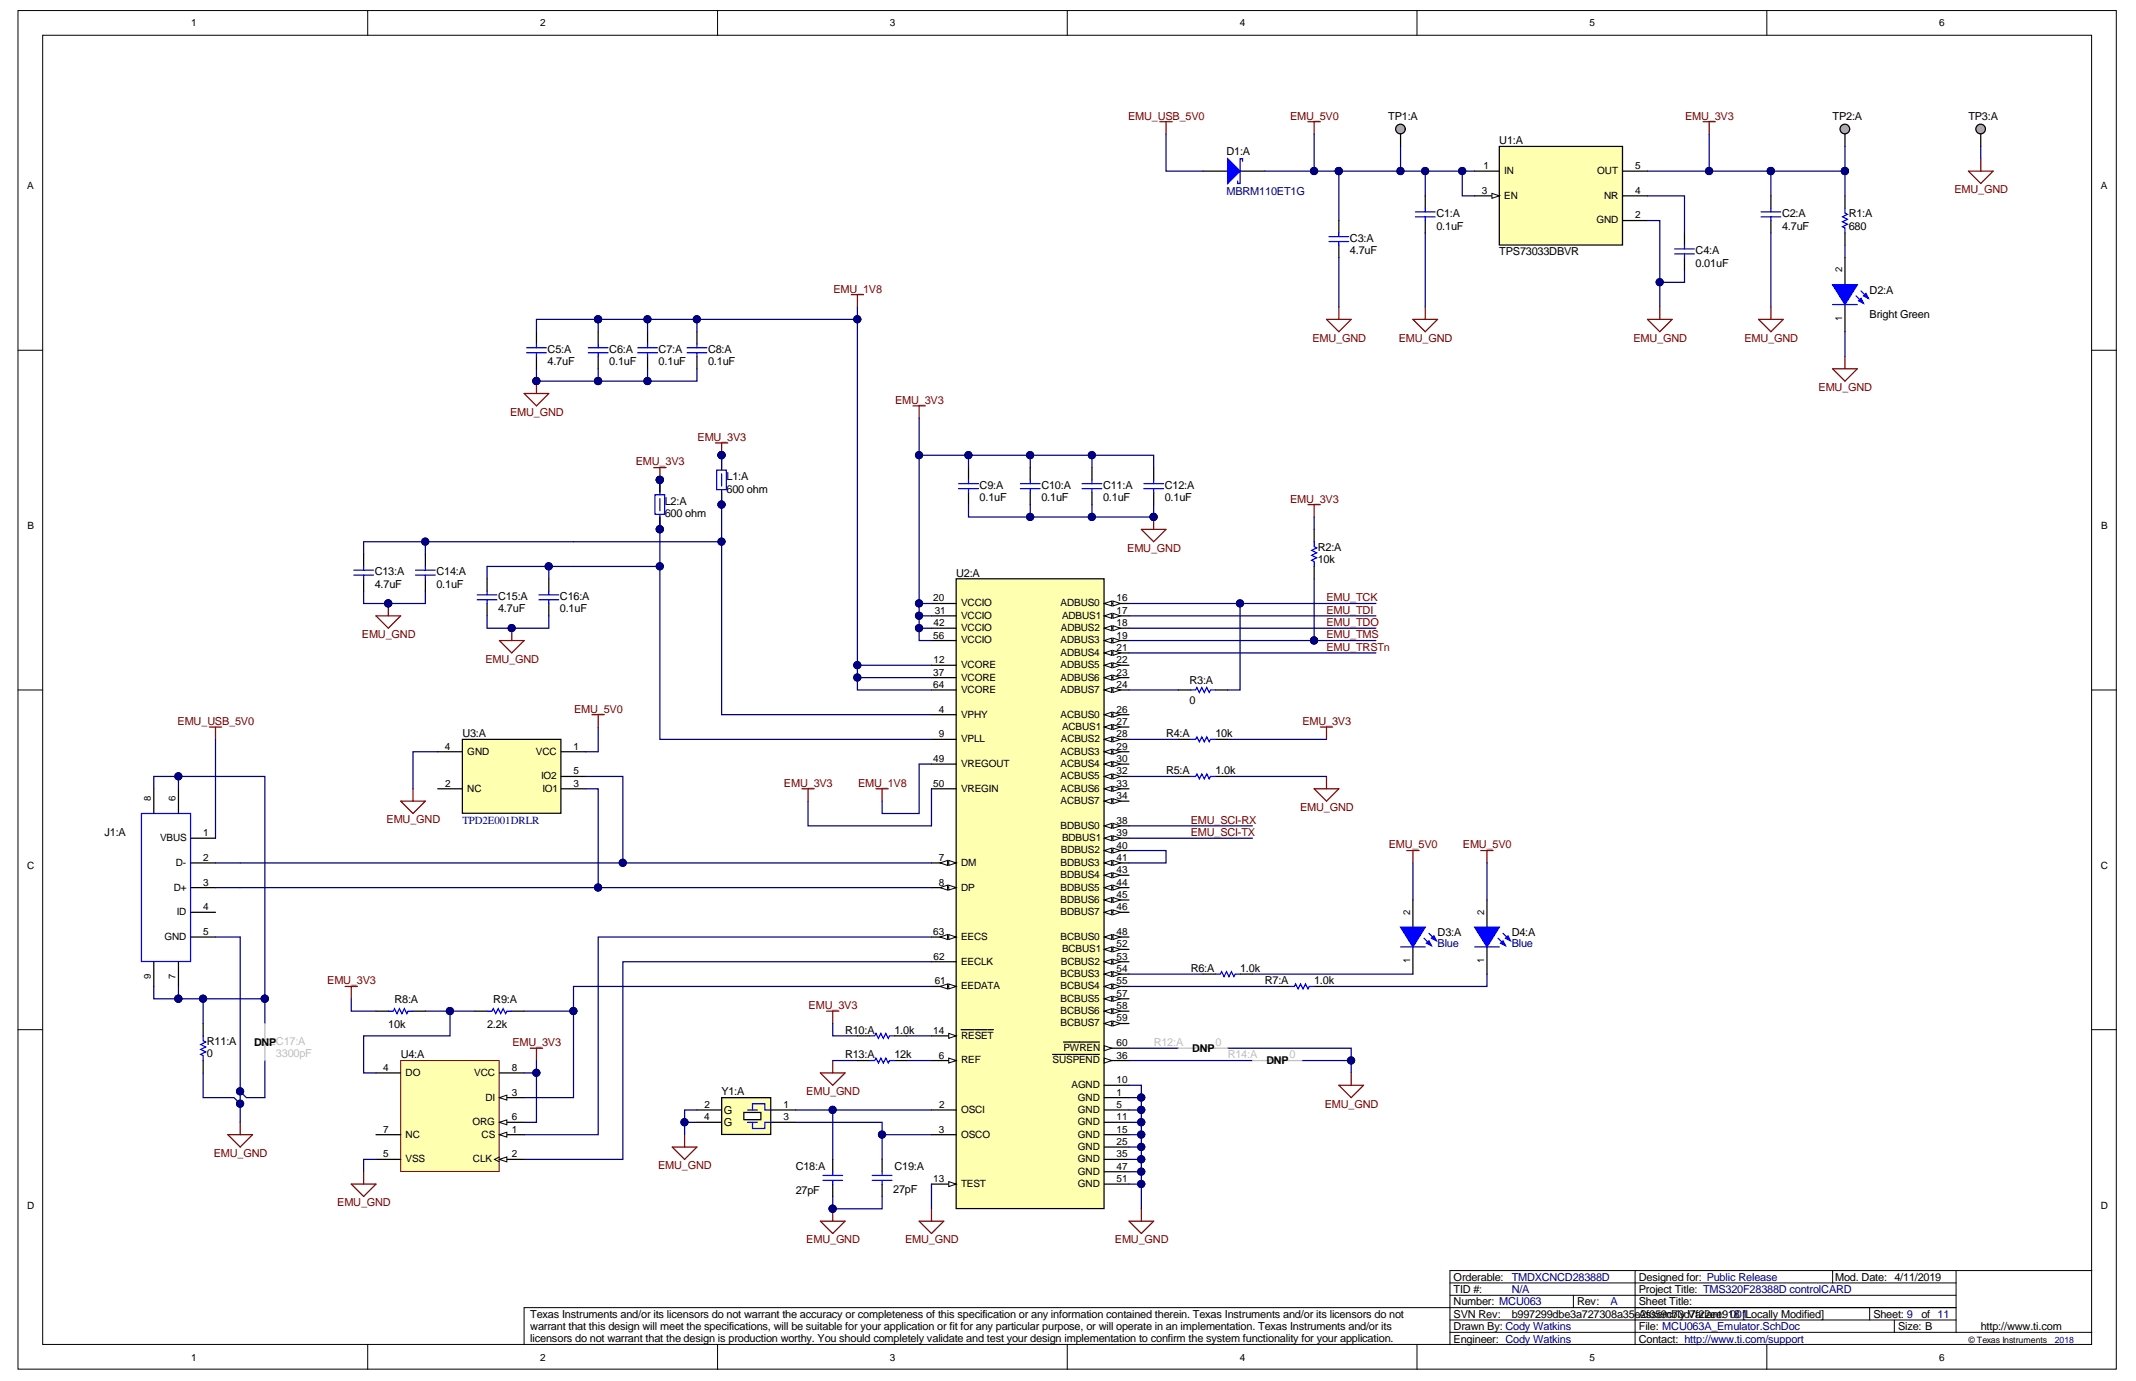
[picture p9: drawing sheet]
<svg xmlns="http://www.w3.org/2000/svg" width="432mm" height="279mm" viewBox="0 0 432 279" stroke-linecap="round" stroke-linejoin="round" font-family="sans-serif">
<defs><g id="words">
<g font-size="2.2" fill="#800000">
<text x="228.1" y="24.2">EMU_USB_5V0</text>
<text x="260.8" y="24.2">EMU_5V0</text>
<text x="340.7" y="24.2">EMU_3V3</text>
<text x="395.1" y="39.1">EMU_GND</text>
<text x="168.5" y="59.1">EMU_1V8</text>
<text x="265.3" y="69">EMU_GND</text>
<text x="282.8" y="69">EMU_GND</text>
<text x="330.2" y="69">EMU_GND</text>
<text x="352.7" y="69">EMU_GND</text>
<text x="180.9" y="81.6">EMU_3V3</text>
<text x="367.6" y="79">EMU_GND</text>
<text x="103.1" y="84">EMU_GND</text>
<text x="141" y="89.1">EMU_3V3</text>
<text x="128.5" y="94.1">EMU_3V3</text>
<text x="260.8" y="101.5">EMU_3V3</text>
<text x="227.9" y="111.5">EMU_GND</text>
<text x="268.2" y="121.5">EMU_TCK</text>
<text x="268.2" y="124">EMU_TDI</text>
<text x="73.2" y="128.9">EMU_GND</text>
<text x="268.2" y="126.5">EMU_TDO</text>
<text x="268.2" y="129">EMU_TMS</text>
<text x="268.2" y="131.5">EMU_TRSTn</text>
<text x="98.1" y="133.9">EMU_GND</text>
<text x="116.1" y="144">EMU_5V0</text>
<text x="35.9" y="146.5">EMU_USB_5V0</text>
<text x="263.3" y="146.5">EMU_3V3</text>
<text x="158.5" y="159">EMU_3V3</text>
<text x="173.5" y="159">EMU_1V8</text>
<text x="78.2" y="166.4">EMU_GND</text>
<text x="240.7" y="166.4">EMU_SCI-RX</text>
<text x="262.8" y="163.9">EMU_GND</text>
<text x="240.7" y="168.9">EMU_SCI-TX</text>
<text x="280.8" y="171.4">EMU_5V0</text>
<text x="295.7" y="171.4">EMU_5V0</text>
<text x="66.1" y="198.9">EMU_3V3</text>
<text x="163.5" y="203.9">EMU_3V3</text>
<text x="103.6" y="211.4">EMU_3V3</text>
<text x="163" y="221.3">EMU_GND</text>
<text x="267.8" y="223.8">EMU_GND</text>
<text x="43.2" y="233.8">EMU_GND</text>
<text x="133.1" y="236.3">EMU_GND</text>
<text x="68.2" y="243.8">EMU_GND</text>
<text x="163" y="251.3">EMU_GND</text>
<text x="183" y="251.3">EMU_GND</text>
<text x="225.4" y="251.3">EMU_GND</text>
</g>
<g font-size="2.2">
<text x="280.6" y="24.2">TP1:A</text>
<text x="303.1" y="29.2">U1:A</text>
<text x="370.5" y="24.2">TP2:A</text>
<text x="397.9" y="24.2">TP3:A</text>
<text x="247.9" y="31.4">D1:A</text>
<text x="290.4" y="46.4">0.1uF</text>
<text x="290.4" y="43.9">C1:A</text>
<text x="360.2" y="46.4">4.7uF</text>
<text x="360.2" y="43.9">C2:A</text>
<text x="373.7" y="46.4">680</text>
<text x="373.7" y="43.9">R1:A</text>
<text x="272.9" y="51.4">4.7uF</text>
<text x="272.9" y="48.9">C3:A</text>
<text x="303.1" y="51.6">TPS73033DBVR</text>
<text x="342.8" y="53.9">0.01uF</text>
<text x="342.8" y="51.4">C4:A</text>
<text x="378" y="59.4">D2:A</text>
<text x="378" y="64.3">Bright Green</text>
<text x="110.7" y="71.3">C5:A</text>
<text x="123.2" y="71.3">C6:A</text>
<text x="133.2" y="71.3">C7:A</text>
<text x="143.1" y="71.3">C8:A</text>
<text x="110.7" y="73.8">4.7uF</text>
<text x="123.2" y="73.8">0.1uF</text>
<text x="133.2" y="73.8">0.1uF</text>
<text x="143.1" y="73.8">0.1uF</text>
<text x="146.9" y="99.5">600 ohm</text>
<text x="146.9" y="97">L1:A</text>
<text x="198" y="101.3">0.1uF</text>
<text x="198" y="98.8">C9:A</text>
<text x="210.5" y="101.3">0.1uF</text>
<text x="210.5" y="98.8">C10:A</text>
<text x="223" y="101.3">0.1uF</text>
<text x="223" y="98.8">C11:A</text>
<text x="235.5" y="101.3">0.1uF</text>
<text x="235.5" y="98.8">C12:A</text>
<text x="134.4" y="104.5">600 ohm</text>
<text x="134.4" y="102">L2:A</text>
<text x="266.4" y="113.8">10k</text>
<text x="266.4" y="111.3">R2:A</text>
<text x="75.8" y="118.8">4.7uF</text>
<text x="75.8" y="116.3">C13:A</text>
<text x="88.2" y="118.8">0.1uF</text>
<text x="88.2" y="116.3">C14:A</text>
<text x="193.3" y="116.5">U2:A</text>
<text x="100.7" y="123.8">4.7uF</text>
<text x="100.7" y="121.3">C15:A</text>
<text x="113.2" y="123.8">0.1uF</text>
<text x="113.2" y="121.3">C16:A</text>
<text x="240.5" y="142.2">0</text>
<text x="240.5" y="138.2">R3:A</text>
<text x="93.5" y="149">U3:A</text>
<text x="235.7" y="149">R4:A</text>
<text x="245.7" y="149">10k</text>
<text x="235.7" y="156.5">R5:A</text>
<text x="245.7" y="156.5">1.0k</text>
<text x="21.1" y="168.9">J1:A</text>
<text x="290.6" y="189.2">D3:A</text>
<text x="305.6" y="189.2">D4:A</text>
<text x="240.7" y="196.4">R6:A</text>
<text x="250.7" y="196.4">1.0k</text>
<text x="79.7" y="202.6">R8:A</text>
<text x="99.7" y="202.6">R9:A</text>
<text x="255.7" y="198.9">R7:A</text>
<text x="265.7" y="198.9">1.0k</text>
<text x="78.5" y="207.6">10k</text>
<text x="98.5" y="207.6">2.2k</text>
<text x="170.8" y="208.9">R10:A</text>
<text x="180.8" y="208.9">1.0k</text>
<text x="41.8" y="213.6">0</text>
<text x="41.8" y="211.1">R11:A</text>
<text x="51.4" y="211.3">DNPC17:A</text>
<text x="81" y="213.9">U4:A</text>
<text x="170.8" y="213.9">R13:A</text>
<text x="180.8" y="213.9">12k</text>
<text x="241" y="212.5">DNP</text>
<text x="256" y="215">DNP</text>
<text x="145.9" y="221.4">Y1:A</text>
<text x="146.3" y="225.1">G</text>
<text x="146.3" y="227.6">G</text>
<text x="160.9" y="236.3">C18:A</text>
<text x="180.8" y="236.3">C19:A</text>
<text x="160.9" y="241.3">27pF</text>
<text x="180.6" y="241.1">27pF</text>
<text x="293.9" y="263.8">Number: MCU063</text>
<text x="293.9" y="261.3">TID #:</text>
<text x="293.9" y="258.8">Orderable:</text>
<text x="318.8" y="263.8">Rev:</text>
<text x="331.3" y="263.8">Sheet Title:</text>
<text x="331.3" y="261.3">Project Title: TMS320F28388D controlCARD</text>
<text x="331.3" y="258.8">Designed for: Public Release</text>
<text x="371" y="258.8">Mod. Date: 4/11/2019</text>
<text x="107.2" y="266.2">Texas Instruments and/or its licensors do not warrant the accuracy or completeness of this specification or any information contained therein. Texas Instruments and/or its licensors do not</text>
<text x="107.2" y="268.7">warrant that this design will meet the specifications, will be suitable for your application or fit for any particular purpose, or will operate in an implementation. Texas Instruments and/or its</text>
<text x="293.9" y="268.8">Drawn By: Cody Watkins</text>
<text x="293.9" y="266.3">SVN Rev:</text>
<text x="305.6" y="266.3">b997299dbe3a727308a35eAssembly 7f22ee910801</text>
<text x="331.3" y="268.8">File: MCU063A_Emulator.SchDoc</text>
<text x="331.6" y="266.3">2f059c73dVariant:</text>
<text x="352.2" y="266.3">[Locally Modified]</text>
<text x="378.7" y="266.3">Sheet: 9</text>
<text x="383.7" y="268.8">Size: B</text>
<text x="388.4" y="266.3">of 11</text>
<text x="400.4" y="268.8">http://www.ti.com</text>
<text x="107.2" y="271.1">licensors do not warrant that the design is production worthy. You should completely validate and test your design implementation to confirm the system functionality for your application.</text>
<text x="293.9" y="271.3">Engineer: Cody Watkins</text>
<text x="331.3" y="271.3">Contact: http://www.ti.com/support</text>
</g>
<g font-size="2.2" fill="#000080">
<text x="247.9" y="39.4">MBRM110ET1G</text>
<text x="93.5" y="166.4">TPD2E001DRLR</text>
<text x="290.6" y="191.4">Blue</text>
<text x="305.6" y="191.4">Blue</text>
<text x="305.6" y="261.3">N/A</text>
<text x="305.6" y="258.8">TMDXCNCD28388D</text>
<text x="325.6" y="263.8">A</text>
</g>
<g font-size="2.2" fill="#c0bebc">
<text x="55.8" y="213.6">3300pF</text>
<text x="233.2" y="211.4">R12:A</text>
<text x="245.7" y="211.4">0</text>
<text x="248.2" y="213.9">R14:A</text>
<text x="260.7" y="213.9">0</text>
</g>
<g font-size="2">
<text x="38.6" y="5.3">1</text>
<text x="109.2" y="5.3">2</text>
<text x="179.9" y="5.3">3</text>
<text x="250.6" y="5.3">4</text>
<text x="321.3" y="5.3">5</text>
<text x="392" y="5.3">6</text>
<text x="299.9" y="34.2">1</text>
<text x="304.1" y="35.2">IN</text>
<text x="322.9" y="35.2">OUT</text>
<text x="330.5" y="34.2">5</text>
<text x="5.5" y="38.3">A</text>
<text x="299.6" y="39.2">3</text>
<text x="304.1" y="40.2">EN</text>
<text x="324.3" y="40.2">NR</text>
<text x="330.5" y="39.2">4</text>
<text x="424.7" y="38.3">A</text>
<text x="322.7" y="45.1">GND</text>
<text x="330.5" y="44.1">2</text>
<text x="5.5" y="106.9">B</text>
<text x="424.8" y="106.9">B</text>
<text x="188.7" y="121.5">20</text>
<text x="189" y="124">31</text>
<text x="194.3" y="122.5">VCCIO</text>
<text x="194.3" y="125">VCCIO</text>
<text x="214.4" y="122.5">ADBUS0</text>
<text x="214.7" y="125">ADBUS1</text>
<text x="225.7" y="121.5">16</text>
<text x="225.7" y="124">17</text>
<text x="188.7" y="129">56</text>
<text x="188.7" y="126.5">42</text>
<text x="194.3" y="127.5">VCCIO</text>
<text x="194.3" y="130">VCCIO</text>
<text x="214.4" y="130">ADBUS3</text>
<text x="214.5" y="127.5">ADBUS2</text>
<text x="225.7" y="126.5">18</text>
<text x="225.7" y="129">19</text>
<text x="225.7" y="131.5">21</text>
<text x="188.7" y="136.5">37</text>
<text x="188.7" y="134">12</text>
<text x="194.3" y="135">VCORE</text>
<text x="194.3" y="137.5">VCORE</text>
<text x="214.4" y="132.5">ADBUS4</text>
<text x="214.4" y="135">ADBUS5</text>
<text x="214.4" y="137.5">ADBUS6</text>
<text x="225.7" y="134">22</text>
<text x="225.7" y="136.5">23</text>
<text x="188.7" y="139">64</text>
<text x="189.8" y="144">4</text>
<text x="194.3" y="140">VCORE</text>
<text x="214.4" y="140">ADBUS7</text>
<text x="225.7" y="144">26</text>
<text x="225.7" y="139">24</text>
<text x="189.8" y="149">9</text>
<text x="194.3" y="145">VPHY</text>
<text x="194.3" y="150">VPLL</text>
<text x="214.4" y="145">ACBUS0</text>
<text x="214.5" y="150">ACBUS2</text>
<text x="214.7" y="147.5">ACBUS1</text>
<text x="225.7" y="146.5">27</text>
<text x="225.7" y="149">28</text>
<text x="90" y="151.5">4</text>
<text x="94.5" y="152.5">GND</text>
<text x="108.3" y="152.5">VCC</text>
<text x="115.9" y="151.5">1</text>
<text x="188.7" y="154">49</text>
<text x="194.3" y="155">VREGOUT</text>
<text x="214.4" y="152.5">ACBUS3</text>
<text x="214.4" y="155">ACBUS4</text>
<text x="225.7" y="151.5">29</text>
<text x="225.7" y="154">30</text>
<text x="90" y="159">2</text>
<text x="94.5" y="160">NC</text>
<text x="109.4" y="157.5">IO2</text>
<text x="109.6" y="160">IO1</text>
<text x="115.9" y="159">3</text>
<text x="115.9" y="156.5">5</text>
<text x="188.7" y="159">50</text>
<text x="194.3" y="160">VREGIN</text>
<text x="214.4" y="157.5">ACBUS5</text>
<text x="214.4" y="160">ACBUS6</text>
<text x="225.7" y="156.5">32</text>
<text x="225.7" y="159">33</text>
<text x="225.7" y="161.5">34</text>
<text x="214.4" y="162.5">ACBUS7</text>
<text x="214.4" y="167.5">BDBUS0</text>
<text x="225.7" y="166.5">38</text>
<text x="32.4" y="170">VBUS</text>
<text x="41.1" y="169">1</text>
<text x="41.1" y="173.9">2</text>
<text x="189.8" y="173.9">7</text>
<text x="214.5" y="172.4">BDBUS2</text>
<text x="214.7" y="170">BDBUS1</text>
<text x="225.7" y="169">39</text>
<text x="225.7" y="171.5">40</text>
<text x="225.7" y="173.9">41</text>
<text x="5.5" y="175.6">C</text>
<text x="35.1" y="179.9">D+</text>
<text x="35.5" y="174.9">D-</text>
<text x="41.1" y="178.9">3</text>
<text x="189.8" y="178.9">8</text>
<text x="194.3" y="174.9">DM</text>
<text x="194.3" y="179.9">DP</text>
<text x="214.4" y="174.9">BDBUS3</text>
<text x="214.4" y="177.4">BDBUS4</text>
<text x="214.4" y="179.9">BDBUS5</text>
<text x="225.7" y="176.4">43</text>
<text x="225.7" y="178.9">44</text>
<text x="424.7" y="175.6">C</text>
<text x="35.7" y="184.9">ID</text>
<text x="41.1" y="183.9">4</text>
<text x="214.4" y="182.4">BDBUS6</text>
<text x="214.4" y="184.9">BDBUS7</text>
<text x="225.7" y="181.4">45</text>
<text x="225.7" y="183.9">46</text>
<text x="33.2" y="189.9">GND</text>
<text x="41.1" y="188.9">5</text>
<text x="188.7" y="188.9">63</text>
<text x="194.3" y="189.9">EECS</text>
<text x="214.4" y="189.9">BCBUS0</text>
<text x="225.7" y="188.9">48</text>
<text x="225.7" y="191.4">52</text>
<text x="188.7" y="193.9">62</text>
<text x="194.3" y="194.9">EECLK</text>
<text x="214.4" y="197.4">BCBUS3</text>
<text x="214.5" y="194.9">BCBUS2</text>
<text x="214.7" y="192.4">BCBUS1</text>
<text x="225.7" y="193.9">53</text>
<text x="225.7" y="196.4">54</text>
<text x="189" y="198.9">61</text>
<text x="194.3" y="199.9">EEDATA</text>
<text x="214.4" y="199.9">BCBUS4</text>
<text x="214.4" y="202.4">BCBUS5</text>
<text x="225.7" y="198.9">55</text>
<text x="225.7" y="201.4">57</text>
<text x="225.7" y="203.9">58</text>
<text x="188.7" y="208.9">14</text>
<text x="194.3" y="209.9">RESET</text>
<text x="214.4" y="204.9">BCBUS6</text>
<text x="214.4" y="207.4">BCBUS7</text>
<text x="225.7" y="206.4">59</text>
<text x="189.8" y="213.9">6</text>
<text x="194.3" y="214.9">REF</text>
<text x="212.8" y="214.9">SUSPEND</text>
<text x="215" y="212.4">PWREN</text>
<text x="225.7" y="211.4">60</text>
<text x="225.7" y="213.9">36</text>
<text x="77.5" y="216.4">4</text>
<text x="82" y="217.4">DO</text>
<text x="95.9" y="217.4">VCC</text>
<text x="103.5" y="221.4">3</text>
<text x="103.5" y="216.4">8</text>
<text x="216.6" y="219.9">AGND</text>
<text x="225.7" y="218.9">10</text>
<text x="225.7" y="221.4">1</text>
<text x="95.5" y="227.4">ORG</text>
<text x="98.2" y="222.4">DI</text>
<text x="103.5" y="226.4">6</text>
<text x="142.4" y="226.4">4</text>
<text x="142.4" y="223.9">2</text>
<text x="158.4" y="223.9">1</text>
<text x="158.4" y="226.4">3</text>
<text x="189.8" y="223.9">2</text>
<text x="194.3" y="224.9">OSCI</text>
<text x="217.9" y="222.4">GND</text>
<text x="217.9" y="224.9">GND</text>
<text x="217.9" y="227.4">GND</text>
<text x="225.7" y="223.9">5</text>
<text x="225.7" y="226.4">11</text>
<text x="77.5" y="233.9">5</text>
<text x="77.5" y="228.9">7</text>
<text x="82" y="229.9">NC</text>
<text x="97.4" y="229.9">CS</text>
<text x="103.5" y="228.9">1</text>
<text x="103.5" y="233.9">2</text>
<text x="189.8" y="228.9">3</text>
<text x="194.3" y="229.9">OSCO</text>
<text x="217.9" y="229.9">GND</text>
<text x="217.9" y="232.4">GND</text>
<text x="225.7" y="228.9">15</text>
<text x="225.7" y="231.4">25</text>
<text x="225.7" y="233.9">35</text>
<text x="82" y="234.9">VSS</text>
<text x="95.6" y="234.9">CLK</text>
<text x="188.7" y="238.8">13</text>
<text x="194.3" y="239.8">TEST</text>
<text x="217.9" y="234.9">GND</text>
<text x="217.9" y="237.3">GND</text>
<text x="217.9" y="239.8">GND</text>
<text x="225.7" y="236.3">47</text>
<text x="225.7" y="238.8">51</text>
<text x="5.5" y="244.2">D</text>
<text x="424.7" y="244.2">D</text>
<text x="38.6" y="274.9">1</text>
<text x="109.2" y="274.9">2</text>
<text x="179.9" y="274.9">3</text>
<text x="250.6" y="274.9">4</text>
<text x="321.3" y="274.9">5</text>
<text x="392" y="274.9">6</text>
</g>
<g font-size="1.9">
<text x="372.4" y="55" transform="rotate(-90 372.4 55)">2</text>
<text x="372.4" y="64.8" transform="rotate(-90 372.4 64.8)">1</text>
<text x="30.5" y="161.9" transform="rotate(-90 30.5 161.9)">8</text>
<text x="35.5" y="161.9" transform="rotate(-90 35.5 161.9)">6</text>
<text x="285" y="184.8" transform="rotate(-90 285 184.8)">2</text>
<text x="300" y="184.8" transform="rotate(-90 300 184.8)">2</text>
<text x="30.5" y="197.9" transform="rotate(-90 30.5 197.9)">9</text>
<text x="35.5" y="197.9" transform="rotate(-90 35.5 197.9)">7</text>
<text x="285" y="194.6" transform="rotate(-90 285 194.6)">1</text>
<text x="300" y="194.6" transform="rotate(-90 300 194.6)">1</text>
</g>
<text font-size="1.8" x="397.9" y="271.3">© Texas Instruments</text>
<text font-size="1.8" fill="#000080" x="415.4" y="271.3">2018</text>
</g></defs>
<g fill="#fff" stroke="#000" stroke-width=".2">
<path d="M3.6 2.1h424.2v274.6h-424.2z"/>
<path d="M8.6 7.1h414.2v264.6h-414.2z"/>
</g>
<g fill="none" stroke="#000" stroke-width=".2">
<path d="M74.3 2.1v5M145.1 2.1v5M215.8 2.1v5M286.4 2.1v5M357.2 2.1v5M3.6 70.8h5M422.9 70.8h5M3.6 139.4h5M422.9 139.4h5M3.6 208.1h5M422.9 208.1h5M293.1 259.2h102.3"/>
<path d="M330.5 256.7h-37.4v15M370.5 256.7v2.5M395.4 256.7v12.5M422.9 256.7h-92.4v15M74.3 271.7v5M145.1 271.7v5M215.8 271.7v5M286.4 271.7v5M293.1 269.2h129.8M293.1 266.7h102.3M293.1 261.7h102.3M318.1 261.7v2.5"/>
<path d="M357.2 271.7v5M378 264.2v2.5M382.9 266.7v2.5M395.4 264.2h-289.4v7.5"/>
</g>
<path d="M193.3 117h29.9v127.2h-29.9z" fill="#ffffb0" stroke="#000" stroke-width=".25"/>
<path d="M223.2 144.4h5" fill="none" stroke="#000" stroke-width=".25"/>
<path d="M223.2 144.4l1.5-.5v1z" fill="#fff"/>
<path d="M223.2 144.4l1.5-.5v1z" fill="none" stroke="#000" stroke-width=".2"/>
<path d="M225 143.9l1.5 .5-1.5 .5z" fill="#fff"/>
<path d="M225 143.9l1.5 .5-1.5 .5z" fill="none" stroke="#000" stroke-width=".2"/>
<path d="M223.2 146.9h5" fill="none" stroke="#000" stroke-width=".25"/>
<path d="M223.2 146.9l1.5-.5v1z" fill="#fff"/>
<path d="M223.2 146.9l1.5-.5v1z" fill="none" stroke="#000" stroke-width=".2"/>
<path d="M225 146.4l1.5 .5-1.5 .5z" fill="#fff"/>
<path d="M225 146.4l1.5 .5-1.5 .5z" fill="none" stroke="#000" stroke-width=".2"/>
<path d="M223.2 149.4h5" fill="none" stroke="#000" stroke-width=".25"/>
<path d="M223.2 149.4l1.5-.5v1z" fill="#fff"/>
<path d="M223.2 149.4l1.5-.5v1z" fill="none" stroke="#000" stroke-width=".2"/>
<path d="M225 148.9l1.5 .5-1.5 .5z" fill="#fff"/>
<path d="M225 148.9l1.5 .5-1.5 .5z" fill="none" stroke="#000" stroke-width=".2"/>
<path d="M223.2 151.9h5" fill="none" stroke="#000" stroke-width=".25"/>
<path d="M223.2 151.9l1.5-.5v1z" fill="#fff"/>
<path d="M223.2 151.9l1.5-.5v1z" fill="none" stroke="#000" stroke-width=".2"/>
<path d="M225 151.4l1.5 .5-1.5 .5z" fill="#fff"/>
<path d="M225 151.4l1.5 .5-1.5 .5z" fill="none" stroke="#000" stroke-width=".2"/>
<path d="M223.2 154.4h5" fill="none" stroke="#000" stroke-width=".25"/>
<path d="M223.2 154.4l1.5-.5v1z" fill="#fff"/>
<path d="M223.2 154.4l1.5-.5v1z" fill="none" stroke="#000" stroke-width=".2"/>
<path d="M225 153.9l1.5 .5-1.5 .5z" fill="#fff"/>
<path d="M225 153.9l1.5 .5-1.5 .5z" fill="none" stroke="#000" stroke-width=".2"/>
<path d="M223.2 156.9h5" fill="none" stroke="#000" stroke-width=".25"/>
<path d="M223.2 156.9l1.5-.5v1z" fill="#fff"/>
<path d="M223.2 156.9l1.5-.5v1z" fill="none" stroke="#000" stroke-width=".2"/>
<path d="M225 156.4l1.5 .5-1.5 .5z" fill="#fff"/>
<path d="M225 156.4l1.5 .5-1.5 .5z" fill="none" stroke="#000" stroke-width=".2"/>
<path d="M223.2 159.4h5" fill="none" stroke="#000" stroke-width=".25"/>
<path d="M223.2 159.4l1.5-.5v1z" fill="#fff"/>
<path d="M223.2 159.4l1.5-.5v1z" fill="none" stroke="#000" stroke-width=".2"/>
<path d="M225 158.9l1.5 .5-1.5 .5z" fill="#fff"/>
<path d="M225 158.9l1.5 .5-1.5 .5z" fill="none" stroke="#000" stroke-width=".2"/>
<path d="M223.2 161.9h5" fill="none" stroke="#000" stroke-width=".25"/>
<path d="M223.2 161.9l1.5-.5v1z" fill="#fff"/>
<path d="M223.2 161.9l1.5-.5v1z" fill="none" stroke="#000" stroke-width=".2"/>
<path d="M225 161.4l1.5 .5-1.5 .5z" fill="#fff"/>
<path d="M225 161.4l1.5 .5-1.5 .5z" fill="none" stroke="#000" stroke-width=".2"/>
<path d="M223.2 121.9h5" fill="none" stroke="#000" stroke-width=".25"/>
<path d="M223.2 121.9l1.5-.5v1z" fill="#fff"/>
<path d="M223.2 121.9l1.5-.5v1z" fill="none" stroke="#000" stroke-width=".2"/>
<path d="M225 121.4l1.5 .5-1.5 .5z" fill="#fff"/>
<path d="M225 121.4l1.5 .5-1.5 .5z" fill="none" stroke="#000" stroke-width=".2"/>
<path d="M223.2 124.4h5" fill="none" stroke="#000" stroke-width=".25"/>
<path d="M223.2 124.4l1.5-.5v1z" fill="#fff"/>
<path d="M223.2 124.4l1.5-.5v1z" fill="none" stroke="#000" stroke-width=".2"/>
<path d="M225 123.9l1.5 .5-1.5 .5z" fill="#fff"/>
<path d="M225 123.9l1.5 .5-1.5 .5z" fill="none" stroke="#000" stroke-width=".2"/>
<path d="M223.2 126.9h5" fill="none" stroke="#000" stroke-width=".25"/>
<path d="M223.2 126.9l1.5-.5v1z" fill="#fff"/>
<path d="M223.2 126.9l1.5-.5v1z" fill="none" stroke="#000" stroke-width=".2"/>
<path d="M225 126.4l1.5 .5-1.5 .5z" fill="#fff"/>
<path d="M225 126.4l1.5 .5-1.5 .5z" fill="none" stroke="#000" stroke-width=".2"/>
<path d="M223.2 129.4h5" fill="none" stroke="#000" stroke-width=".25"/>
<path d="M223.2 129.4l1.5-.5v1z" fill="#fff"/>
<path d="M223.2 129.4l1.5-.5v1z" fill="none" stroke="#000" stroke-width=".2"/>
<path d="M225 128.9l1.5 .5-1.5 .5z" fill="#fff"/>
<path d="M225 128.9l1.5 .5-1.5 .5z" fill="none" stroke="#000" stroke-width=".2"/>
<path d="M223.2 131.9h5" fill="none" stroke="#000" stroke-width=".25"/>
<path d="M223.2 131.9l1.5-.5v1z" fill="#fff"/>
<path d="M223.2 131.9l1.5-.5v1z" fill="none" stroke="#000" stroke-width=".2"/>
<path d="M225 131.4l1.5 .5-1.5 .5z" fill="#fff"/>
<path d="M225 131.4l1.5 .5-1.5 .5z" fill="none" stroke="#000" stroke-width=".2"/>
<path d="M223.2 134.4h5" fill="none" stroke="#000" stroke-width=".25"/>
<path d="M223.2 134.4l1.5-.5v1z" fill="#fff"/>
<path d="M223.2 134.4l1.5-.5v1z" fill="none" stroke="#000" stroke-width=".2"/>
<path d="M225 133.9l1.5 .5-1.5 .5z" fill="#fff"/>
<path d="M225 133.9l1.5 .5-1.5 .5z" fill="none" stroke="#000" stroke-width=".2"/>
<path d="M223.2 136.9h5" fill="none" stroke="#000" stroke-width=".25"/>
<path d="M223.2 136.9l1.5-.5v1z" fill="#fff"/>
<path d="M223.2 136.9l1.5-.5v1z" fill="none" stroke="#000" stroke-width=".2"/>
<path d="M225 136.4l1.5 .5-1.5 .5z" fill="#fff"/>
<path d="M225 136.4l1.5 .5-1.5 .5z" fill="none" stroke="#000" stroke-width=".2"/>
<path d="M223.2 139.4h5" fill="none" stroke="#000" stroke-width=".25"/>
<path d="M223.2 139.4l1.5-.5v1z" fill="#fff"/>
<path d="M223.2 139.4l1.5-.5v1z" fill="none" stroke="#000" stroke-width=".2"/>
<path d="M225 138.9l1.5 .5-1.5 .5z" fill="#fff"/>
<path d="M225 138.9l1.5 .5-1.5 .5z" fill="none" stroke="#000" stroke-width=".2"/>
<path d="M223.2 189.3h5M223.2 219.3h5" fill="none" stroke="#000" stroke-width=".25"/>
<path d="M223.2 189.3l1.5-.5v1z" fill="#fff"/>
<path d="M223.2 189.3l1.5-.5v1z" fill="none" stroke="#000" stroke-width=".2"/>
<path d="M225 188.8l1.5 .5-1.5 .5z" fill="#fff"/>
<path d="M225 188.8l1.5 .5-1.5 .5z" fill="none" stroke="#000" stroke-width=".2"/>
<path d="M223.2 191.8h5" fill="none" stroke="#000" stroke-width=".25"/>
<path d="M223.2 191.8l1.5-.5v1z" fill="#fff"/>
<path d="M223.2 191.8l1.5-.5v1z" fill="none" stroke="#000" stroke-width=".2"/>
<path d="M225 191.3l1.5 .5-1.5 .5z" fill="#fff"/>
<path d="M225 191.3l1.5 .5-1.5 .5z" fill="none" stroke="#000" stroke-width=".2"/>
<path d="M223.2 194.3h5" fill="none" stroke="#000" stroke-width=".25"/>
<path d="M223.2 194.3l1.5-.5v1z" fill="#fff"/>
<path d="M223.2 194.3l1.5-.5v1z" fill="none" stroke="#000" stroke-width=".2"/>
<path d="M225 193.8l1.5 .5-1.5 .5z" fill="#fff"/>
<path d="M225 193.8l1.5 .5-1.5 .5z" fill="none" stroke="#000" stroke-width=".2"/>
<path d="M223.2 196.8h5" fill="none" stroke="#000" stroke-width=".25"/>
<path d="M223.2 196.8l1.5-.5v1z" fill="#fff"/>
<path d="M223.2 196.8l1.5-.5v1z" fill="none" stroke="#000" stroke-width=".2"/>
<path d="M225 196.3l1.5 .5-1.5 .5z" fill="#fff"/>
<path d="M225 196.3l1.5 .5-1.5 .5z" fill="none" stroke="#000" stroke-width=".2"/>
<path d="M223.2 199.3h5" fill="none" stroke="#000" stroke-width=".25"/>
<path d="M223.2 199.3l1.5-.5v1z" fill="#fff"/>
<path d="M223.2 199.3l1.5-.5v1z" fill="none" stroke="#000" stroke-width=".2"/>
<path d="M225 198.8l1.5 .5-1.5 .5z" fill="#fff"/>
<path d="M225 198.8l1.5 .5-1.5 .5z" fill="none" stroke="#000" stroke-width=".2"/>
<path d="M223.2 201.8h5" fill="none" stroke="#000" stroke-width=".25"/>
<path d="M223.2 201.8l1.5-.5v1z" fill="#fff"/>
<path d="M223.2 201.8l1.5-.5v1z" fill="none" stroke="#000" stroke-width=".2"/>
<path d="M225 201.3l1.5 .5-1.5 .5z" fill="#fff"/>
<path d="M225 201.3l1.5 .5-1.5 .5z" fill="none" stroke="#000" stroke-width=".2"/>
<path d="M223.2 204.3h5" fill="none" stroke="#000" stroke-width=".25"/>
<path d="M223.2 204.3l1.5-.5v1z" fill="#fff"/>
<path d="M223.2 204.3l1.5-.5v1z" fill="none" stroke="#000" stroke-width=".2"/>
<path d="M225 203.8l1.5 .5-1.5 .5z" fill="#fff"/>
<path d="M225 203.8l1.5 .5-1.5 .5z" fill="none" stroke="#000" stroke-width=".2"/>
<path d="M223.2 206.8h5" fill="none" stroke="#000" stroke-width=".25"/>
<path d="M223.2 206.8l1.5-.5v1z" fill="#fff"/>
<path d="M223.2 206.8l1.5-.5v1z" fill="none" stroke="#000" stroke-width=".2"/>
<path d="M225 206.3l1.5 .5-1.5 .5z" fill="#fff"/>
<path d="M225 206.3l1.5 .5-1.5 .5z" fill="none" stroke="#000" stroke-width=".2"/>
<path d="M223.2 166.9h5" fill="none" stroke="#000" stroke-width=".25"/>
<path d="M223.2 166.9l1.5-.5v1z" fill="#fff"/>
<path d="M223.2 166.9l1.5-.5v1z" fill="none" stroke="#000" stroke-width=".2"/>
<path d="M225 166.4l1.5 .5-1.5 .5z" fill="#fff"/>
<path d="M225 166.4l1.5 .5-1.5 .5z" fill="none" stroke="#000" stroke-width=".2"/>
<path d="M223.2 169.4h5" fill="none" stroke="#000" stroke-width=".25"/>
<path d="M223.2 169.4l1.5-.5v1z" fill="#fff"/>
<path d="M223.2 169.4l1.5-.5v1z" fill="none" stroke="#000" stroke-width=".2"/>
<path d="M225 168.9l1.5 .5-1.5 .5z" fill="#fff"/>
<path d="M225 168.9l1.5 .5-1.5 .5z" fill="none" stroke="#000" stroke-width=".2"/>
<path d="M223.2 171.9h5" fill="none" stroke="#000" stroke-width=".25"/>
<path d="M223.2 171.9l1.5-.5v1z" fill="#fff"/>
<path d="M223.2 171.9l1.5-.5v1z" fill="none" stroke="#000" stroke-width=".2"/>
<path d="M225 171.4l1.5 .5-1.5 .5z" fill="#fff"/>
<path d="M225 171.4l1.5 .5-1.5 .5z" fill="none" stroke="#000" stroke-width=".2"/>
<path d="M223.2 174.4h5" fill="none" stroke="#000" stroke-width=".25"/>
<path d="M223.2 174.4l1.5-.5v1z" fill="#fff"/>
<path d="M223.2 174.4l1.5-.5v1z" fill="none" stroke="#000" stroke-width=".2"/>
<path d="M225 173.9l1.5 .5-1.5 .5z" fill="#fff"/>
<path d="M225 173.9l1.5 .5-1.5 .5z" fill="none" stroke="#000" stroke-width=".2"/>
<path d="M223.2 176.9h5" fill="none" stroke="#000" stroke-width=".25"/>
<path d="M223.2 176.9l1.5-.5v1z" fill="#fff"/>
<path d="M223.2 176.9l1.5-.5v1z" fill="none" stroke="#000" stroke-width=".2"/>
<path d="M225 176.4l1.5 .5-1.5 .5z" fill="#fff"/>
<path d="M225 176.4l1.5 .5-1.5 .5z" fill="none" stroke="#000" stroke-width=".2"/>
<path d="M223.2 179.4h5" fill="none" stroke="#000" stroke-width=".25"/>
<path d="M223.2 179.4l1.5-.5v1z" fill="#fff"/>
<path d="M223.2 179.4l1.5-.5v1z" fill="none" stroke="#000" stroke-width=".2"/>
<path d="M225 178.9l1.5 .5-1.5 .5z" fill="#fff"/>
<path d="M225 178.9l1.5 .5-1.5 .5z" fill="none" stroke="#000" stroke-width=".2"/>
<path d="M223.2 181.9h5" fill="none" stroke="#000" stroke-width=".25"/>
<path d="M223.2 181.9l1.5-.5v1z" fill="#fff"/>
<path d="M223.2 181.9l1.5-.5v1z" fill="none" stroke="#000" stroke-width=".2"/>
<path d="M225 181.4l1.5 .5-1.5 .5z" fill="#fff"/>
<path d="M225 181.4l1.5 .5-1.5 .5z" fill="none" stroke="#000" stroke-width=".2"/>
<path d="M223.2 184.3h5" fill="none" stroke="#000" stroke-width=".25"/>
<path d="M223.2 184.3l1.5-.5v1z" fill="#fff"/>
<path d="M223.2 184.3l1.5-.5v1z" fill="none" stroke="#000" stroke-width=".2"/>
<path d="M225 183.8l1.5 .5-1.5 .5z" fill="#fff"/>
<path d="M225 183.8l1.5 .5-1.5 .5z" fill="none" stroke="#000" stroke-width=".2"/>
<path d="M188.3 174.4h5" fill="none" stroke="#000" stroke-width=".25"/>
<path d="M191.8 173.9l1.5 .5-1.5 .5z" fill="#fff"/>
<path d="M191.8 173.9l1.5 .5-1.5 .5z" fill="none" stroke="#000" stroke-width=".2"/>
<path d="M190 174.4l1.5-.5v1z" fill="#fff"/>
<path d="M190 174.4l1.5-.5v1z" fill="none" stroke="#000" stroke-width=".2"/>
<path d="M188.3 179.4h5" fill="none" stroke="#000" stroke-width=".25"/>
<path d="M191.8 178.9l1.5 .5-1.5 .5z" fill="#fff"/>
<path d="M191.8 178.9l1.5 .5-1.5 .5z" fill="none" stroke="#000" stroke-width=".2"/>
<path d="M190 179.4l1.5-.5v1z" fill="#fff"/>
<path d="M190 179.4l1.5-.5v1z" fill="none" stroke="#000" stroke-width=".2"/>
<path d="M188.3 194.3h5M188.3 189.3h5" fill="none" stroke="#000" stroke-width=".25"/>
<path d="M191.8 188.8l1.5 .5-1.5 .5z" fill="#fff"/>
<path d="M191.8 188.8l1.5 .5-1.5 .5z" fill="none" stroke="#000" stroke-width=".2"/>
<path d="M190 189.3l1.5-.5v1z" fill="#fff"/>
<path d="M190 189.3l1.5-.5v1z" fill="none" stroke="#000" stroke-width=".2"/>
<path d="M188.3 199.3h5" fill="none" stroke="#000" stroke-width=".25"/>
<path d="M191.8 198.8l1.5 .5-1.5 .5z" fill="#fff"/>
<path d="M191.8 198.8l1.5 .5-1.5 .5z" fill="none" stroke="#000" stroke-width=".2"/>
<path d="M190 199.3l1.5-.5v1z" fill="#fff"/>
<path d="M190 199.3l1.5-.5v1z" fill="none" stroke="#000" stroke-width=".2"/>
<path d="M223.2 211.8h5M188.3 224.3h5M188.3 229.3h5M223.2 221.8h5M223.2 224.3h5M223.2 226.8h5M223.2 229.3h5M223.2 231.8h5M223.2 234.3h5M223.2 236.8h5M223.2 239.3h5" fill="none" stroke="#000" stroke-width=".25"/>
<path d="M223.2 211.3l1.5 .5-1.5 .5z" fill="#fff"/>
<path d="M223.2 211.3l1.5 .5-1.5 .5z" fill="none" stroke="#000" stroke-width=".2"/>
<path d="M188.3 209.3h5M215 210.6h1.2M216.3 210.6h3.3M219.7 210.6h1.1M221 210.6h1.2" fill="none" stroke="#000" stroke-width=".25"/>
<path d="M191.8 208.8l1.5 .5-1.5 .5z" fill="#fff"/>
<path d="M191.8 208.8l1.5 .5-1.5 .5z" fill="none" stroke="#000" stroke-width=".2"/>
<path d="M188.3 214.3h5M194.3 208.1h1.3M195.7 208.1h1.2M197 208.1h1.2M198.3 208.1h1.2M199.7 208.1h1.1" fill="none" stroke="#000" stroke-width=".25"/>
<path d="M191.8 213.8l1.5 .5-1.5 .5z" fill="#fff"/>
<path d="M191.8 213.8l1.5 .5-1.5 .5z" fill="none" stroke="#000" stroke-width=".2"/>
<path d="M223.2 214.3h5" fill="none" stroke="#000" stroke-width=".25"/>
<path d="M223.2 213.8l1.5 .5-1.5 .5z" fill="#fff"/>
<path d="M223.2 213.8l1.5 .5-1.5 .5z" fill="none" stroke="#000" stroke-width=".2"/>
<path d="M212.8 213.1h1.2M214.1 213.1h1.3M215.5 213.1h1.2M216.8 213.1h1.2M218.1 213.1h1.2M219.4 213.1h1.3M220.9 213.1h1.3M188.3 239.3h5" fill="none" stroke="#000" stroke-width=".25"/>
<path d="M191.8 238.8l1.5 .5-1.5 .5z" fill="#fff"/>
<path d="M191.8 238.8l1.5 .5-1.5 .5z" fill="none" stroke="#000" stroke-width=".2"/>
<path d="M188.3 121.9h5M188.3 124.4h5M188.3 126.9h5M188.3 129.4h5M188.3 134.4h5M188.3 136.9h5M188.3 139.4h5M188.3 144.4h5M188.3 149.4h5M188.3 159.4h5M188.3 154.4h5" fill="none" stroke="#000" stroke-width=".25"/>
<path d="M93.5 149.4h19.9v14.9h-19.9z" fill="#ffffb0" stroke="#000" stroke-width=".25"/>
<path d="M88.5 151.9h5M88.5 159.4h5M113.4 151.9h5M113.4 159.4h5M113.4 156.9h5" fill="none" stroke="#000" stroke-width=".25"/>
<path d="M81 214.3h19.9v22.4h-19.9z" fill="#ffffb0" stroke="#800000" stroke-width=".2"/>
<path d="M101 229.3h5" fill="none" stroke="#000" stroke-width=".25"/>
<path d="M101 229.3l1.5-.5v1z" fill="#fff"/>
<path d="M101 229.3l1.5-.5v1zM101 233.8l-1 .5 1 .5" fill="none" stroke="#000" stroke-width=".2"/>
<path d="M101 234.3h5" fill="none" stroke="#000" stroke-width=".25"/>
<path d="M101 234.3l1.5-.5v1z" fill="#fff"/>
<path d="M101 234.3l1.5-.5v1z" fill="none" stroke="#000" stroke-width=".2"/>
<path d="M101 221.8h5" fill="none" stroke="#000" stroke-width=".25"/>
<path d="M101 221.8l1.5-.5v1z" fill="#fff"/>
<path d="M101 221.8l1.5-.5v1z" fill="none" stroke="#000" stroke-width=".2"/>
<path d="M76 216.8h5M76 234.3h5M101 226.8h5" fill="none" stroke="#000" stroke-width=".25"/>
<path d="M101 226.8l1.5-.5v1z" fill="#fff"/>
<path d="M101 226.8l1.5-.5v1z" fill="none" stroke="#000" stroke-width=".2"/>
<path d="M101 216.8h5M76 229.3h5" fill="none" stroke="#000" stroke-width=".25"/>
<path d="M145.9 221.8h9.9v7.4h-9.9z" fill="#ffffb0" stroke="#000" stroke-width=".25"/>
<path d="M140.9 224.3h5M140.9 226.8h5M155.9 224.3h5M155.9 226.8h5" fill="none" stroke="#000" stroke-width=".25"/>
<path d="M151.1 224.3h2M151.1 226.8h2" fill="none" stroke="#00f" stroke-width=".25"/>
<path d="M150.4 224.8h3.4v1.4h-3.4z" fill="#fff" stroke="#000" stroke-width=".25"/>
<path d="M132.4 100h1.9v3.9h-1.9zM144.9 95h1.9v3.9h-1.9zM145.9 95.7v2.5M133.4 100.7v2.5M152.1 224.3v-1.3h2.5v1.3h1.3M152.1 226.8v1.2h2.5v-1.2h1.3" fill="none" stroke="#00f" stroke-width=".25"/>
<g fill="none" stroke="#000080" stroke-width=".25">
<path d="M173.3 62v72.4h15M133.4 97v2.5M145.9 99.5v44.9h42.4M145.9 92v2.5M185.8 84.5v44.9h2.5M133.4 104.5v44.9h54.9M173.3 134.4v2.5h15M173.3 136.9v2.5h15M185.8 126.9h2.5M185.8 124.4h2.5M185.8 121.9h2.5M43.6 149.4v5"/>
<path d="M118.4 156.9h7.5v17.5h62.4M118.4 159.4h2.5v20h67.4M120.9 146.9v5M188.3 154.4h-2.5v10h-7.5v-2.5M188.3 159.4v7.5h-25v-5M48.6 174.4h77.3M48.6 179.4h72.3M228.2 171.9h7.5v2.5h-7.5M285.6 174.4v7.5M300.6 174.4v7.5M48.6 189.3v37.5M188.3 189.3h-67.4v40h-14.9"/>
<path d="M188.3 194.3h-62.4v40h-19.9M108.4 214.3v2.5h-2.4M108.4 216.8v10h-2.4M228.2 219.3h2.5v25M48.6 220.5l1.2 1.3h3.7M76 234.3h-2.5v2.5M138.4 226.8h2.5M140.9 224.3h-2.5v5M160.9 224.3h27.4M160.9 226.8h17.4v2.5h10M168.3 224.3v10M178.3 229.3v5"/>
<path d="M188.3 239.3v5M228.2 226.8h2.5M228.2 239.3h2.5M228.2 236.8h2.5M228.2 221.8h2.5M228.2 224.3h2.5M228.2 229.3h2.5M228.2 231.8h2.5M228.2 234.3h2.5M168.3 241.8v2.5h10v-2.5"/>
</g>
<path d="M243.2 34.6h5M250.7 34.6h5M133.4 97v3M145.9 92v3M145.9 99v3M133.4 104v3" fill="none" stroke="#000" stroke-width=".25"/>
<g fill="#000080" stroke="#000080" stroke-width=".2">
<circle cx="133.4" cy="97" r=".72"/>
<circle cx="133.4" cy="106.9" r=".72"/>
<circle cx="145.9" cy="92" r=".72"/>
<circle cx="145.9" cy="102" r=".72"/>
<circle cx="168.3" cy="224.3" r=".72"/>
<circle cx="178.3" cy="229.3" r=".72"/>
<circle cx="138.4" cy="226.8" r=".72"/>
<circle cx="168.3" cy="244.2" r=".72"/>
<circle cx="230.7" cy="221.8" r=".72"/>
<circle cx="230.7" cy="224.3" r=".72"/>
<circle cx="230.7" cy="226.8" r=".72"/>
<circle cx="230.7" cy="229.3" r=".72"/>
<circle cx="230.7" cy="231.7" r=".72"/>
<circle cx="230.7" cy="234.2" r=".72"/>
<circle cx="230.7" cy="236.7" r=".72"/>
<circle cx="230.7" cy="239.2" r=".72"/>
<circle cx="125.9" cy="174.3" r=".72"/>
<circle cx="120.9" cy="179.3" r=".72"/>
<circle cx="145.9" cy="109.4" r=".72"/>
<circle cx="133.4" cy="114.4" r=".72"/>
<circle cx="185.8" cy="92" r=".72"/>
<circle cx="185.8" cy="121.9" r=".72"/>
<circle cx="185.8" cy="124.4" r=".72"/>
<circle cx="185.8" cy="126.9" r=".72"/>
<circle cx="173.3" cy="64.5" r=".72"/>
<circle cx="173.3" cy="134.4" r=".72"/>
<circle cx="173.3" cy="136.9" r=".72"/>
<circle cx="108.4" cy="216.8" r=".72"/>
<circle cx="48.5" cy="220.5" r=".72"/>
<circle cx="48.5" cy="223" r=".72"/>
</g>
<g fill="none" stroke="#800000" stroke-width=".25">
<path d="M172.1 59.5h2.5M173.3 59.5v2.5M132.2 94.5h2.4M133.4 94.5v2.5M144.6 89.5h2.5M145.9 89.5v2.5M184.6 82h2.5M185.8 82v2.5M42.3 146.9h2.5M43.6 146.9v2.5M83.5 159.4v2.5M119.7 144.4h2.5"/>
<path d="M120.9 144.4v2.5M162.1 159.4h2.5M163.3 159.4v2.5M177.1 159.4h2.5M178.3 159.4v2.5M81 161.9h5l-2.5 2.5zM284.4 171.9h2.5M285.6 171.9v2.5M299.4 171.9h2.4M300.6 171.9v2.5M107.2 211.8h2.5M108.4 211.8v2.5"/>
<path d="M46.1 229.3h5l-2.5 2.5zM48.6 226.8v2.5M71 239.3h5l-2.5 2.5zM73.5 236.8v2.5M135.9 231.8h5l-2.5 2.5zM138.4 229.3v2.5M165.8 246.8h5l-2.5 2.4zM168.3 244.3v2.5M185.8 246.8h5l-2.5 2.4zM188.3 244.3v2.5M228.2 246.8h5l-2.5 2.4zM230.7 244.3v2.5"/>
</g>
<path d="M248.2 32.1l2.5 2.5-2.5 2.5z" fill="#00f"/>
<path d="M248.2 32.1l2.5 2.5-2.5 2.5zM251.2 32.6v-.5h-.5v5h-.5v-.5" fill="none" stroke="#00f" stroke-width=".25"/>
<path d="M234.5 24.6h2.5M235.7 24.6v2.5M264.4 24.6h2.5M265.7 24.6v2.5" fill="none" stroke="#800000" stroke-width=".25"/>
<path d="M235.7 27.1v7.5h7.5M228.2 166.9h25M228.2 169.4h25" fill="none" stroke="#000080" stroke-width=".25"/>
<path d="M303.1 29.6h24.9v19.9h-24.9z" fill="#ffffb0" stroke="#000" stroke-width=".25"/>
<path d="M298.1 34.6h5M298.1 39.6h5M328 44.6h5" fill="none" stroke="#000" stroke-width=".25"/>
<path d="M301.6 39.1l1.5 .5-1.5 .5z" fill="#fff"/>
<path d="M301.6 39.1l1.5 .5-1.5 .5z" fill="none" stroke="#000" stroke-width=".2"/>
<g fill="none" stroke="#000" stroke-width=".25">
<path d="M288.1 39.6v2.5M328 39.6h5M328 34.6h5M373 39.6v2.5M288.1 44.6v2.5M340.5 47.1v2.5M340.5 52.1v2.5M373 47.1v2.5M373 52.1v5.4M120.9 67v2.5M120.9 72v2.5M130.9 67v2.5"/>
<path d="M130.9 72v2.5M140.9 67v2.5M140.9 72v2.5M373 61.5v5.5M195.8 94.5v2.5M195.8 99.5v2.5M208.3 94.5v2.5M208.3 99.5v2.5M220.7 94.5v2.5M220.7 99.5v2.5M233.2 94.5v2.5M233.2 99.5v2.5"/>
<path d="M86 112v2.5M86 117v2.4M110.9 117v2.4M110.9 121.9v2.5M238.2 139.4h2.5M245.7 139.4h2.5M238.2 156.9h2.5M238.2 149.4h2.5M245.7 156.9h2.5M245.7 149.4h2.5M243.2 196.8h2.5M250.7 196.8h2.5"/>
<path d="M258.2 199.3h2.5M265.7 199.3h2.5M41.1 206.8v2.5M41.1 214.3v2.5M76 204.3h2.5M83.5 204.3h2.5M96 204.3h2.5M103.5 204.3h2.5M173.3 209.3h2.5M173.3 214.3h2.5M180.8 209.3h2.5M180.8 214.3h2.5"/>
</g>
<g fill="none" stroke="#000080" stroke-width=".25">
<path d="M288.1 34.6v5M295.6 34.6v5h2.5M298.1 34.6h-27.4v10M333 39.6h7.5v7.5M358 34.6v5M373 34.6v5M270.7 52.1v9.9M288.1 47.1v14.9M333 44.6h2.5v17.4M340.5 54.6v2.4h-5M358 47.1v14.9M373 49.6v2.5"/>
<path d="M108.4 74.5v2.5h12.5M120.9 64.5h52.4M120.9 64.5h-12.5v2.5M120.9 64.5v2.5M120.9 74.5v2.5M130.9 64.5v2.5M130.9 74.5v2.5M140.9 74.5v2.5h-20M140.9 64.5v2.5M373 67v5M73.5 119.4v2.5h12.5v-2.5M86 109.5v2.5"/>
<path d="M110.9 114.5v2.5M133.4 114.5h-34.9v2.5M145.9 109.5h-72.4v2.5M98.5 124.4v2.5h12.4v-2.5M228.2 121.9h22.5v17.5h-2.5M228.2 139.4h10M228.2 124.4h49.9M250.7 121.9h27.4M228.2 149.4h10M228.2 156.9h10M248.2 149.4h20M248.2 156.9h20"/>
<path d="M188.3 199.3h-72.4v5M228.2 196.8h15M228.2 199.3h30M253.2 196.8h32.4M300.6 196.8v2.5h-32.4M71 201.8v2.5h5M86 204.3h10M91 204.3v5h-17.5v7.5h2.5M106 204.3h9.9v17.5h-9.9M168.3 206.8v2.5h5M168.3 214.3h5M183.3 214.3h5"/>
<path d="M183.3 209.3h5M228.2 214.3h25M228.2 211.8h10M248.2 211.8h24.9v5M263.2 214.3h9.9"/>
</g>
<g fill="#000080" stroke="#000080" stroke-width=".2">
<circle cx="270.6" cy="34.6" r=".72"/>
<circle cx="283.1" cy="34.6" r=".72"/>
<circle cx="288.1" cy="34.6" r=".72"/>
<circle cx="295.6" cy="34.6" r=".72"/>
<circle cx="335.5" cy="57" r=".72"/>
<circle cx="233.2" cy="104.4" r=".72"/>
<circle cx="273.1" cy="214.3" r=".72"/>
<circle cx="250.7" cy="121.9" r=".72"/>
<circle cx="115.9" cy="204.3" r=".72"/>
<circle cx="91" cy="204.3" r=".72"/>
<circle cx="86" cy="109.4" r=".72"/>
<circle cx="103.4" cy="126.9" r=".72"/>
<circle cx="110.9" cy="114.4" r=".72"/>
<circle cx="145.9" cy="109.4" r=".72"/>
<circle cx="133.4" cy="114.4" r=".72"/>
<circle cx="78.5" cy="121.9" r=".72"/>
<circle cx="120.9" cy="77" r=".72"/>
<circle cx="120.9" cy="64.5" r=".72"/>
<circle cx="108.4" cy="77" r=".72"/>
<circle cx="173.3" cy="64.5" r=".72"/>
<circle cx="140.9" cy="64.5" r=".72"/>
<circle cx="130.9" cy="64.5" r=".72"/>
<circle cx="130.9" cy="77" r=".72"/>
<circle cx="358" cy="34.6" r=".72"/>
<circle cx="372.9" cy="34.6" r=".72"/>
</g>
<g fill="none" stroke="#800000" stroke-width=".25">
<path d="M344.3 24.6h2.5M345.5 24.6v2.5M106 79.5h4.9l-2.5 2.5zM108.4 77v2.5M268.2 64.5h4.9l-2.4 2.5zM270.7 62v2.5M285.6 64.5h5l-2.5 2.5zM288.1 62v2.5M333 64.5h5l-2.5 2.5zM335.5 62v2.5M355.5 64.5h5l-2.5 2.5zM358 62v2.5"/>
<path d="M370.5 74.5h5l-2.5 2.5zM373 72v2.5M230.7 107h5l-2.5 2.5zM233.2 104.5v2.5M76 124.4h5l-2.5 2.5zM78.5 121.9v2.5M101 129.4h5l-2.5 2.5zM103.5 126.9v2.5M265.7 159.4h5l-2.5 2.5zM266.9 146.9h2.5M268.2 146.9v2.5M268.2 156.9v2.5"/>
<path d="M69.8 199.3h2.5M71 199.3v2.5M165.8 216.8h5l-2.5 2.5zM167.1 204.3h2.5M168.3 204.3v2.5M168.3 214.3v2.5M270.7 219.3h4.9l-2.5 2.5zM273.1 216.8v2.5"/>
</g>
<g fill="none" stroke="#00f" stroke-width=".25">
<path d="M286.1 43.8h4M286.1 42.8h4M288.1 42.1v.7M288.1 43.8v.8M338.5 51.3h4M338.5 50.3h4M340.5 49.6v.7M340.5 51.3v.8M373 42.1v1l.5 .2-1 .5 1 .5-1 .5 1 .5-1 .5 .5 .3v1M375.2 59.8l1.5 1.5M376.2 58.8l1.5 1.5M118.9 71.3h4"/>
<path d="M118.9 70.3h4M120.9 69.5v.8M120.9 71.3v.7M128.9 71.3h4M128.9 70.3h4M130.9 69.5v.8M130.9 71.3v.7M138.9 71.3h4M138.9 70.3h4M140.9 69.5v.8M140.9 71.3v.7M193.8 98.7h4"/>
<path d="M193.8 97.7h4M195.8 97v.7M195.8 98.7v.8M206.3 98.7h4M206.3 97.7h4M208.3 97v.7M208.3 98.7v.8M218.7 98.7h4M218.7 97.7h4M220.7 97v.7M220.7 98.7v.8M231.2 98.7h4"/>
<path d="M231.2 97.7h4M233.2 97v.7M233.2 98.7v.8M84 116.2h4M84 115.2h4M86 114.5v.7M86 116.2v.8M110.9 119.4v.8M108.9 121.2h4M108.9 120.2h4M110.9 121.2v.7M240.7 139.4h1l.3-.5 .5 1 .5-1 .5 1 .5-1 .5 1 .2-.5h1"/>
<path d="M240.7 156.9h1l.3-.5 .5 1 .5-1 .5 1 .5-1 .5 1 .2-.5h1M240.7 149.4h1l.3-.5 .5 1 .5-1 .5 1 .5-1 .5 1 .2-.5h1M245.7 196.8h1l.2-.5 .5 1 .5-1 .5 1 .5-1 .5 1 .3-.5h1M260.7 199.3h1l.2-.5 .5 1 .5-1 .5 1 .5-1 .5 1 .3-.5h1M41.1 209.3v1l.5 .3-1 .5 1 .5-1 .5 1 .5-1 .5 .5 .2v1M78.5 204.3h1l.2-.5 .5 1 .5-1 .5 1 .5-1 .5 1 .3-.5h1M98.5 204.3h1l.2-.5 .5 1 .5-1 .5 1 .5-1 .5 1 .3-.5h1M175.8 209.3h1l.3-.5 .5 1 .5-1 .5 1 .5-1 .5 1 .2-.5h1M175.8 214.3h1l.3-.5 .5 1 .5-1 .5 1 .5-1 .5 1 .2-.5h1"/>
</g>
<path d="M376.2 60.3l.5 1-1-.5z" fill="#00f"/>
<path d="M376.2 60.3l.5 1-1-.5z" fill="none" stroke="#00f" stroke-width=".25"/>
<path d="M377.2 59.3l.5 1-1-.5z" fill="#00f"/>
<path d="M377.2 59.3l.5 1-1-.5z" fill="none" stroke="#00f" stroke-width=".25"/>
<path d="M370.5 57.5h5l-2.5 4z" fill="#00f"/>
<path d="M370.5 57.5h5l-2.5 4zM370.5 61.5h5M265.7 109.5v1l.5 .2-1 .5 1 .5-1 .5 1 .5-1 .5 .5 .3v1" fill="none" stroke="#00f" stroke-width=".25"/>
<path d="M397.9 34.6h5l-2.5 2.5zM400.4 32.1v2.5M264.4 102h2.5M265.7 102v2.5" fill="none" stroke="#800000" stroke-width=".25"/>
<path d="M373 29.6v5h-40M400.4 29.6v2.5M265.7 104.5v2.5M265.7 117v12.4M228.2 129.4h49.9M228.2 126.9h49.9" fill="none" stroke="#000080" stroke-width=".25"/>
<g fill="#000080" stroke="#000080" stroke-width=".2">
<circle cx="345.5" cy="34.6" r=".72"/>
<circle cx="358" cy="34.6" r=".72"/>
<circle cx="372.9" cy="34.6" r=".72"/>
<circle cx="265.6" cy="129.4" r=".72"/>
</g>
<path d="M265.7 107v2.5M265.7 114.5v2.5" fill="none" stroke="#000" stroke-width=".25"/>
<path d="M28.6 164.4h9.9v29.9h-9.9z" fill="#fff" stroke="#00f" stroke-width=".25"/>
<path d="M31.1 159.4v5M36.1 159.4v5M38.6 169.4h5M38.6 174.4h5M38.6 179.4h5M31.1 194.3v5M36.1 194.3v5M38.6 184.3h5M38.6 189.3h5" fill="none" stroke="#000" stroke-width=".25"/>
<g fill="none" stroke="#000080" stroke-width=".25">
<path d="M255.7 34.6h15M265.7 27.1v7.5M283.1 29.6v5M345.5 27.1v7.5M185.8 92h47.4v2.5M195.8 92v2.5M208.3 92v2.5M220.7 92v2.5M195.8 102v2.5h37.4v-2.5M208.3 102v2.5M220.7 102v2.5M228.2 131.9h49.9"/>
<path d="M31.1 159.4v-2.5h22.4v44.9M36.1 156.9v2.5M43.6 154.4v15M88.5 151.9h-5v7.5M118.4 151.9h2.5M43.6 179.4h5M43.6 174.4h5M31.1 199.3v2.5h5M36.1 199.3v2.5M43.6 189.3h5M36.1 201.8h17.4M41.1 216.8v5h6.2l1.3 1.2"/>
<path d="M41.1 201.8v5M53.5 201.8v5M53.5 214.3v7.5"/>
</g>
<g fill="#000080" stroke="#000080" stroke-width=".2">
<circle cx="36.1" cy="201.8" r=".72"/>
<circle cx="41" cy="201.8" r=".72"/>
<circle cx="53.5" cy="201.8" r=".72"/>
<circle cx="36.1" cy="156.9" r=".72"/>
<circle cx="265.6" cy="34.6" r=".72"/>
<circle cx="270.6" cy="34.6" r=".72"/>
<circle cx="283.1" cy="34.6" r=".72"/>
<circle cx="345.5" cy="34.6" r=".72"/>
<circle cx="185.8" cy="92" r=".72"/>
<circle cx="195.8" cy="92" r=".72"/>
<circle cx="208.2" cy="92" r=".72"/>
<circle cx="220.7" cy="92" r=".72"/>
<circle cx="233.2" cy="104.4" r=".72"/>
<circle cx="220.7" cy="104.4" r=".72"/>
<circle cx="208.2" cy="104.4" r=".72"/>
<circle cx="48.5" cy="223" r=".72"/>
</g>
<path d="M51.5 211.1h4M51.5 210.1h4M53.5 206.8v3.3M53.5 211.1v3.2M238.2 211.8h3.5l.3-.5 .5 1 .5-1 .5 1 .5-1 .5 1 .2-.5h3.5M253.2 214.3h3.5l.2-.5 .5 1 .5-1 .5 1 .5-1 .5 1 .3-.5h3.5" fill="none" stroke="#c0bebc" stroke-width=".25"/>
<circle cx="372.9" cy="26.1" r=".97" fill="#b2acb0" stroke="#000" stroke-width=".25"/>
<path d="M373 27.1v2.5" fill="none" stroke="#000" stroke-width=".25"/>
<circle cx="400.4" cy="26.1" r=".97" fill="#b2acb0" stroke="#000" stroke-width=".25"/>
<path d="M400.4 27.1v2.5" fill="none" stroke="#000" stroke-width=".25"/>
<circle cx="283.1" cy="26.1" r=".97" fill="#b2acb0" stroke="#000" stroke-width=".25"/>
<g fill="none" stroke="#000" stroke-width=".25">
<path d="M283.1 27.1v2.5M358 39.6v2.5M270.7 44.6v2.5M270.7 49.6v2.5M358 44.6v2.5M108.4 67v2.5M108.4 72v2.5M73.5 112v2.5M73.5 117v2.4M98.5 117v2.4M98.5 121.9v2.5M300.6 181.9v5.4"/>
<path d="M300.6 191.3v5.5"/>
</g>
<g fill="none" stroke="#00f" stroke-width=".25">
<path d="M268.7 47.8h3.9M268.7 48.8h3.9M270.7 47.1v.7M270.7 48.8v.8M356 42.8h4M356 43.8h4M358 42.1v.7M358 43.8v.8M106.5 71.3h3.9M106.5 70.3h3.9M108.4 69.5v.8M108.4 71.3v.7"/>
<path d="M71.5 115.2h4M71.5 116.2h4M73.5 114.5v.7M73.5 116.2v.8M98.5 119.4v.8M96.5 120.2h4M96.5 121.2h4M98.5 121.2v.7M302.8 189.6l1.5 1.5M303.8 188.6l1.5 1.5"/>
</g>
<path d="M303.8 190.1l.5 1-1-.5z" fill="#00f"/>
<path d="M303.8 190.1l.5 1-1-.5z" fill="none" stroke="#00f" stroke-width=".25"/>
<path d="M304.8 189.1l.5 1-1-.5z" fill="#00f"/>
<path d="M304.8 189.1l.5 1-1-.5z" fill="none" stroke="#00f" stroke-width=".25"/>
<path d="M298.1 187.3h5l-2.5 4z" fill="#00f"/>
<path d="M287.9 189.6l1.5 1.5M288.9 188.6l1.5 1.5M298.1 187.3h5l-2.5 4zM298.1 191.3h5" fill="none" stroke="#00f" stroke-width=".25"/>
<path d="M285.6 181.9v5.4M285.6 191.3v5.5" fill="none" stroke="#000" stroke-width=".25"/>
<path d="M288.9 190.1l.5 1-1-.5z" fill="#00f"/>
<path d="M288.9 190.1l.5 1-1-.5z" fill="none" stroke="#00f" stroke-width=".25"/>
<path d="M289.9 189.1l.5 1-1-.5z" fill="#00f"/>
<path d="M289.9 189.1l.5 1-1-.5z" fill="none" stroke="#00f" stroke-width=".25"/>
<path d="M283.1 187.3h5l-2.5 4z" fill="#00f"/>
<path d="M283.1 187.3h5l-2.5 4zM283.1 191.3h5M166.3 238.5h4M166.3 237.5h4M168.3 236.8v.7M168.3 238.5v.8M176.3 238.5h4M176.3 237.5h4M178.3 236.8v.7M178.3 238.5v.8" fill="none" stroke="#00f" stroke-width=".25"/>
<path d="M168.3 234.3v2.5M168.3 239.3v2.5M178.3 234.3v2.5M178.3 239.3v2.5" fill="none" stroke="#000" stroke-width=".25"/>
<use href="#words"/>
</svg>
